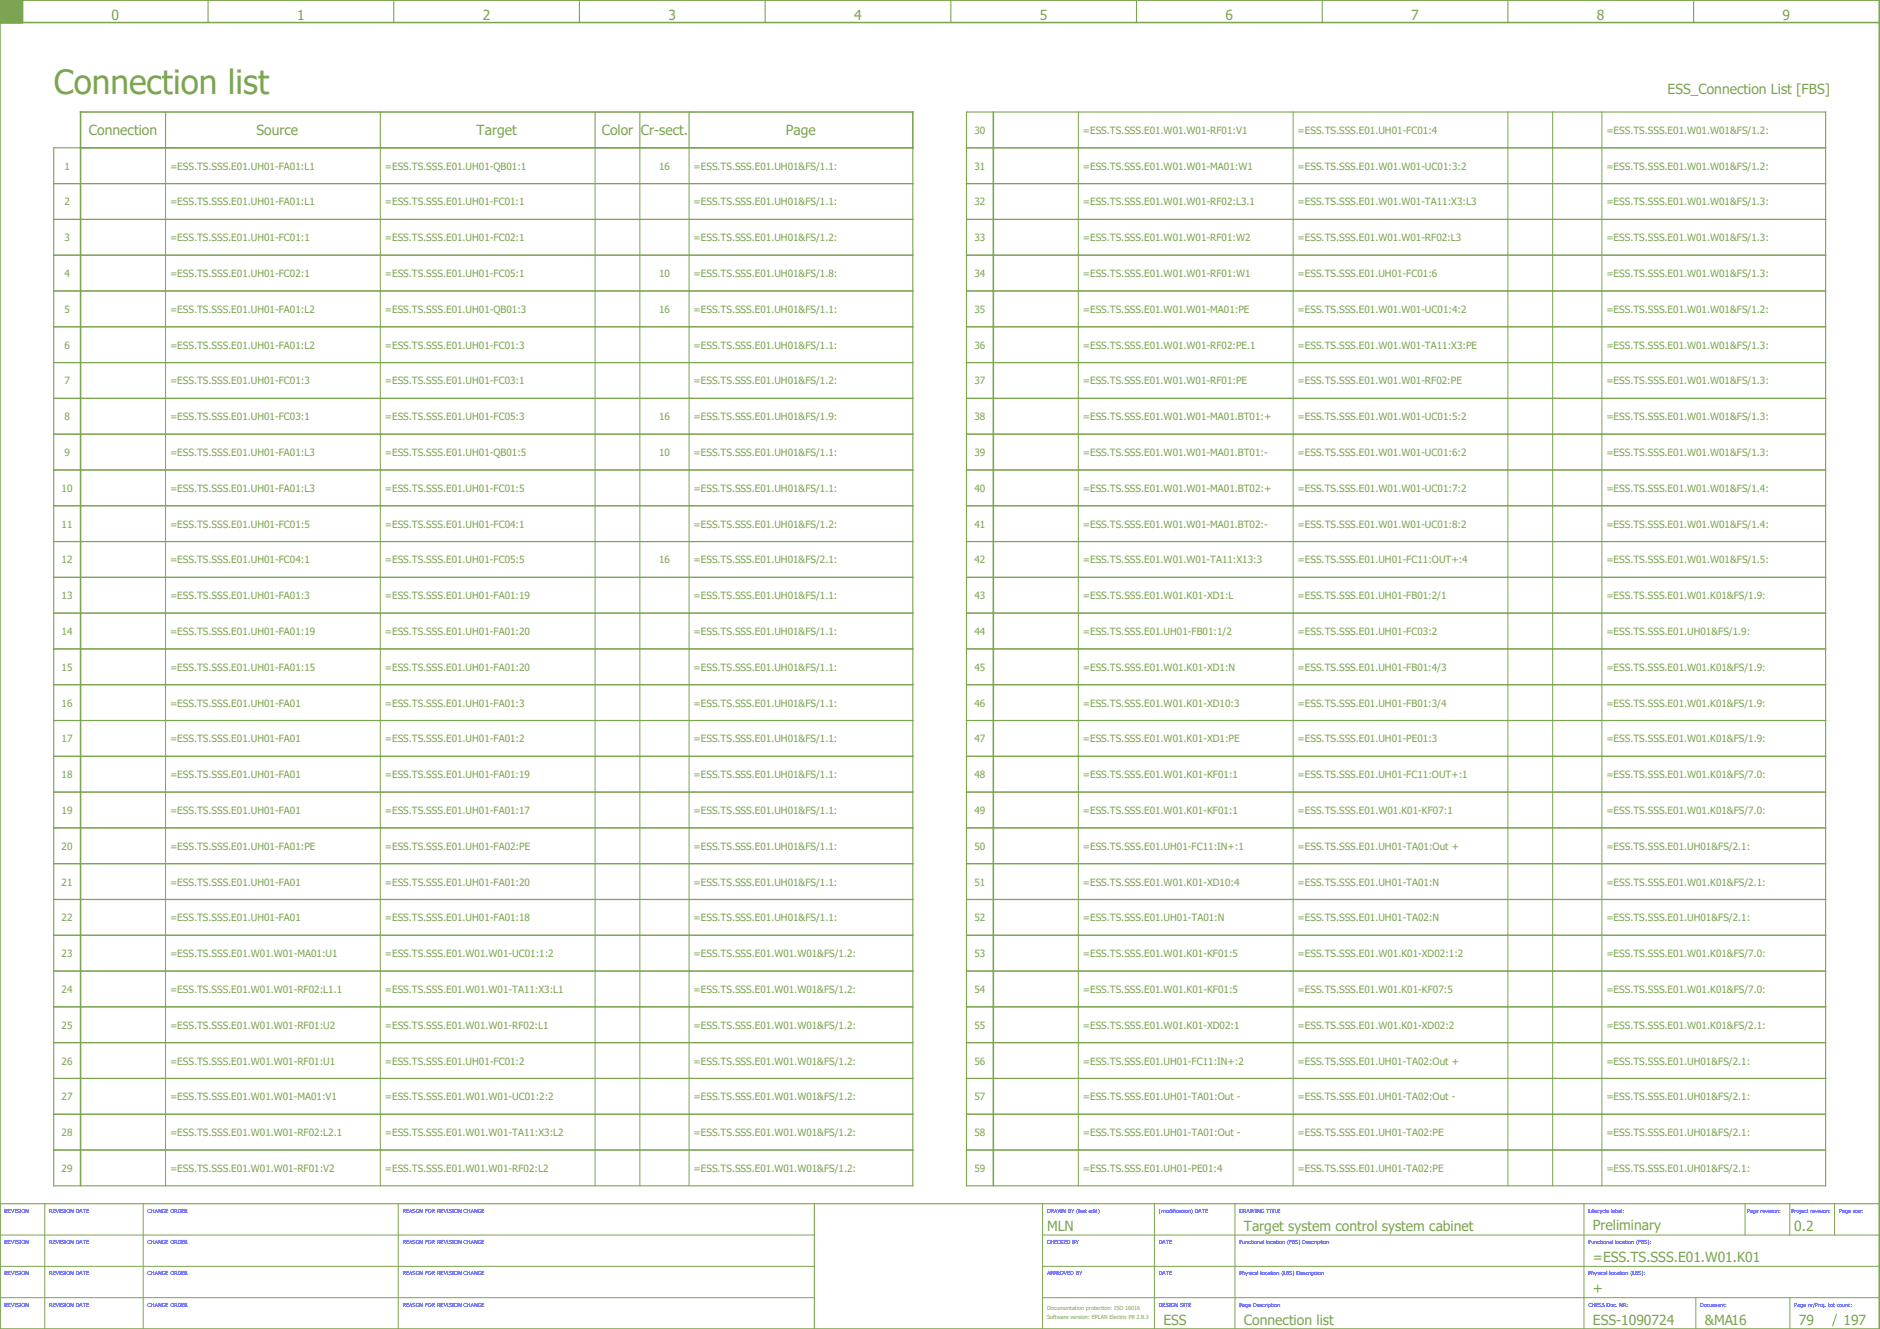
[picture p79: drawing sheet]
<svg xmlns="http://www.w3.org/2000/svg" width="420mm" height="297mm" viewBox="0 0 420 297" stroke-linecap="round" stroke-linejoin="round" font-family="sans-serif">
<defs><g id="words">
<text font-size="7.5" fill="#7ca552" x="12" y="21">Connection list</text>
<g font-size="3.1" fill="#7ca552">
<text x="24.9" y="4.4">0</text>
<text x="66.4" y="4.4">1</text>
<text x="107.9" y="4.4">2</text>
<text x="149.4" y="4.4">3</text>
<text x="190.9" y="4.4">4</text>
<text x="232.4" y="4.4">5</text>
<text x="273.9" y="4.4">6</text>
<text x="315.4" y="4.4">7</text>
<text x="356.9" y="4.4">8</text>
<text x="398.4" y="4.4">9</text>
<text x="372.7" y="21">ESS_Connection List [FBS]</text>
<text x="19.9" y="30.3">Connection</text>
<text x="57.3" y="30.3">Source</text>
<text x="106.5" y="30.3">Target</text>
<text x="134.5" y="30.2">Color</text>
<text x="143.2" y="30.3">Cr-sect.</text>
<text x="175.7" y="30.3">Page</text>
<text x="234" y="275">MLN</text>
<text x="278" y="275">Target system control system cabinet</text>
<text x="356" y="275">Preliminary</text>
<text x="401" y="275">0.2</text>
<text x="356" y="282">=ESS.TS.SSS.E01.W01.K01</text>
<text x="356" y="289">+</text>
<text x="260" y="296">ESS</text>
<text x="278" y="296">Connection list</text>
<text x="356" y="296">ESS-1090724</text>
<text x="381" y="296">&amp;MA16</text>
<text x="402" y="296">79</text>
<text x="412" y="296">197</text>
</g>
<g font-size="2.2" fill="#7ca552">
<text x="217.8" y="29.9">30</text>
<text x="242" y="29.9">=ESS.TS.SSS.E01.W01.W01-RF01:V1</text>
<text x="290" y="29.9">=ESS.TS.SSS.E01.UH01-FC01:4</text>
<text x="359" y="29.9">=ESS.TS.SSS.E01.W01.W01&amp;FS/1.2:</text>
<text x="14.4" y="37.9">1</text>
<text x="38" y="37.9">=ESS.TS.SSS.E01.UH01-FA01:L1</text>
<text x="86" y="37.9">=ESS.TS.SSS.E01.UH01-QB01:1</text>
<text x="147.3" y="37.9">16</text>
<text x="155" y="37.9">=ESS.TS.SSS.E01.UH01&amp;FS/1.1:</text>
<text x="217.8" y="37.9">31</text>
<text x="242" y="37.9">=ESS.TS.SSS.E01.W01.W01-MA01:W1</text>
<text x="290" y="37.9">=ESS.TS.SSS.E01.W01.W01-UC01:3:2</text>
<text x="359" y="37.9">=ESS.TS.SSS.E01.W01.W01&amp;FS/1.2:</text>
<text x="14.4" y="45.9">2</text>
<text x="38" y="45.9">=ESS.TS.SSS.E01.UH01-FA01:L1</text>
<text x="86" y="45.9">=ESS.TS.SSS.E01.UH01-FC01:1</text>
<text x="155" y="45.9">=ESS.TS.SSS.E01.UH01&amp;FS/1.1:</text>
<text x="217.8" y="45.9">32</text>
<text x="242" y="45.9">=ESS.TS.SSS.E01.W01.W01-RF02:L3.1</text>
<text x="290" y="45.9">=ESS.TS.SSS.E01.W01.W01-TA11:X3:L3</text>
<text x="359" y="45.9">=ESS.TS.SSS.E01.W01.W01&amp;FS/1.3:</text>
<text x="14.4" y="53.9">3</text>
<text x="38" y="53.9">=ESS.TS.SSS.E01.UH01-FC01:1</text>
<text x="86" y="53.9">=ESS.TS.SSS.E01.UH01-FC02:1</text>
<text x="155" y="53.9">=ESS.TS.SSS.E01.UH01&amp;FS/1.2:</text>
<text x="217.8" y="53.9">33</text>
<text x="242" y="53.9">=ESS.TS.SSS.E01.W01.W01-RF01:W2</text>
<text x="290" y="53.9">=ESS.TS.SSS.E01.W01.W01-RF02:L3</text>
<text x="359" y="53.9">=ESS.TS.SSS.E01.W01.W01&amp;FS/1.3:</text>
<text x="14.4" y="61.9">4</text>
<text x="38" y="61.9">=ESS.TS.SSS.E01.UH01-FC02:1</text>
<text x="86" y="61.9">=ESS.TS.SSS.E01.UH01-FC05:1</text>
<text x="147.3" y="61.9">10</text>
<text x="155" y="61.9">=ESS.TS.SSS.E01.UH01&amp;FS/1.8:</text>
<text x="217.8" y="61.9">34</text>
<text x="242" y="61.9">=ESS.TS.SSS.E01.W01.W01-RF01:W1</text>
<text x="290" y="61.9">=ESS.TS.SSS.E01.UH01-FC01:6</text>
<text x="359" y="61.9">=ESS.TS.SSS.E01.W01.W01&amp;FS/1.3:</text>
<text x="14.4" y="69.9">5</text>
<text x="38" y="69.9">=ESS.TS.SSS.E01.UH01-FA01:L2</text>
<text x="86" y="69.9">=ESS.TS.SSS.E01.UH01-QB01:3</text>
<text x="147.3" y="69.9">16</text>
<text x="155" y="69.9">=ESS.TS.SSS.E01.UH01&amp;FS/1.1:</text>
<text x="217.8" y="69.9">35</text>
<text x="242" y="69.9">=ESS.TS.SSS.E01.W01.W01-MA01:PE</text>
<text x="290" y="69.9">=ESS.TS.SSS.E01.W01.W01-UC01:4:2</text>
<text x="359" y="69.9">=ESS.TS.SSS.E01.W01.W01&amp;FS/1.2:</text>
<text x="14.4" y="77.9">6</text>
<text x="38" y="77.9">=ESS.TS.SSS.E01.UH01-FA01:L2</text>
<text x="86" y="77.9">=ESS.TS.SSS.E01.UH01-FC01:3</text>
<text x="155" y="77.9">=ESS.TS.SSS.E01.UH01&amp;FS/1.1:</text>
<text x="217.8" y="77.9">36</text>
<text x="242" y="77.9">=ESS.TS.SSS.E01.W01.W01-RF02:PE.1</text>
<text x="290" y="77.9">=ESS.TS.SSS.E01.W01.W01-TA11:X3:PE</text>
<text x="359" y="77.9">=ESS.TS.SSS.E01.W01.W01&amp;FS/1.3:</text>
<text x="14.4" y="85.9">7</text>
<text x="38" y="85.9">=ESS.TS.SSS.E01.UH01-FC01:3</text>
<text x="86" y="85.9">=ESS.TS.SSS.E01.UH01-FC03:1</text>
<text x="155" y="85.9">=ESS.TS.SSS.E01.UH01&amp;FS/1.2:</text>
<text x="217.8" y="85.9">37</text>
<text x="242" y="85.9">=ESS.TS.SSS.E01.W01.W01-RF01:PE</text>
<text x="290" y="85.9">=ESS.TS.SSS.E01.W01.W01-RF02:PE</text>
<text x="359" y="85.9">=ESS.TS.SSS.E01.W01.W01&amp;FS/1.3:</text>
<text x="14.4" y="93.9">8</text>
<text x="38" y="93.9">=ESS.TS.SSS.E01.UH01-FC03:1</text>
<text x="86" y="93.9">=ESS.TS.SSS.E01.UH01-FC05:3</text>
<text x="147.3" y="93.9">16</text>
<text x="155" y="93.9">=ESS.TS.SSS.E01.UH01&amp;FS/1.9:</text>
<text x="217.8" y="93.9">38</text>
<text x="242" y="93.9">=ESS.TS.SSS.E01.W01.W01-MA01.BT01:+</text>
<text x="290" y="93.9">=ESS.TS.SSS.E01.W01.W01-UC01:5:2</text>
<text x="359" y="93.9">=ESS.TS.SSS.E01.W01.W01&amp;FS/1.3:</text>
<text x="14.4" y="101.9">9</text>
<text x="38" y="101.9">=ESS.TS.SSS.E01.UH01-FA01:L3</text>
<text x="86" y="101.9">=ESS.TS.SSS.E01.UH01-QB01:5</text>
<text x="147.3" y="101.9">10</text>
<text x="155" y="101.9">=ESS.TS.SSS.E01.UH01&amp;FS/1.1:</text>
<text x="217.8" y="101.9">39</text>
<text x="242" y="101.9">=ESS.TS.SSS.E01.W01.W01-MA01.BT01:-</text>
<text x="290" y="101.9">=ESS.TS.SSS.E01.W01.W01-UC01:6:2</text>
<text x="359" y="101.9">=ESS.TS.SSS.E01.W01.W01&amp;FS/1.3:</text>
<text x="13.8" y="109.9">10</text>
<text x="38" y="109.9">=ESS.TS.SSS.E01.UH01-FA01:L3</text>
<text x="86" y="109.9">=ESS.TS.SSS.E01.UH01-FC01:5</text>
<text x="155" y="109.9">=ESS.TS.SSS.E01.UH01&amp;FS/1.1:</text>
<text x="217.8" y="109.9">40</text>
<text x="242" y="109.9">=ESS.TS.SSS.E01.W01.W01-MA01.BT02:+</text>
<text x="290" y="109.9">=ESS.TS.SSS.E01.W01.W01-UC01:7:2</text>
<text x="359" y="109.9">=ESS.TS.SSS.E01.W01.W01&amp;FS/1.4:</text>
<text x="13.8" y="117.9">11</text>
<text x="38" y="117.9">=ESS.TS.SSS.E01.UH01-FC01:5</text>
<text x="86" y="117.9">=ESS.TS.SSS.E01.UH01-FC04:1</text>
<text x="155" y="117.9">=ESS.TS.SSS.E01.UH01&amp;FS/1.2:</text>
<text x="217.8" y="117.9">41</text>
<text x="242" y="117.9">=ESS.TS.SSS.E01.W01.W01-MA01.BT02:-</text>
<text x="290" y="117.9">=ESS.TS.SSS.E01.W01.W01-UC01:8:2</text>
<text x="359" y="117.9">=ESS.TS.SSS.E01.W01.W01&amp;FS/1.4:</text>
<text x="13.8" y="125.9">12</text>
<text x="38" y="125.9">=ESS.TS.SSS.E01.UH01-FC04:1</text>
<text x="86" y="125.9">=ESS.TS.SSS.E01.UH01-FC05:5</text>
<text x="147.3" y="125.9">16</text>
<text x="155" y="125.9">=ESS.TS.SSS.E01.UH01&amp;FS/2.1:</text>
<text x="217.8" y="125.9">42</text>
<text x="242" y="125.9">=ESS.TS.SSS.E01.W01.W01-TA11:X13:3</text>
<text x="290" y="125.9">=ESS.TS.SSS.E01.UH01-FC11:OUT+:4</text>
<text x="359" y="125.9">=ESS.TS.SSS.E01.W01.W01&amp;FS/1.5:</text>
<text x="13.8" y="133.9">13</text>
<text x="38" y="133.9">=ESS.TS.SSS.E01.UH01-FA01:3</text>
<text x="86" y="133.9">=ESS.TS.SSS.E01.UH01-FA01:19</text>
<text x="155" y="133.9">=ESS.TS.SSS.E01.UH01&amp;FS/1.1:</text>
<text x="217.8" y="133.9">43</text>
<text x="242" y="133.9">=ESS.TS.SSS.E01.W01.K01-XD1:L</text>
<text x="290" y="133.9">=ESS.TS.SSS.E01.UH01-FB01:2/1</text>
<text x="359" y="133.9">=ESS.TS.SSS.E01.W01.K01&amp;FS/1.9:</text>
<text x="13.8" y="141.9">14</text>
<text x="38" y="141.9">=ESS.TS.SSS.E01.UH01-FA01:19</text>
<text x="86" y="141.9">=ESS.TS.SSS.E01.UH01-FA01:20</text>
<text x="155" y="141.9">=ESS.TS.SSS.E01.UH01&amp;FS/1.1:</text>
<text x="217.8" y="141.9">44</text>
<text x="242" y="141.9">=ESS.TS.SSS.E01.UH01-FB01:1/2</text>
<text x="290" y="141.9">=ESS.TS.SSS.E01.UH01-FC03:2</text>
<text x="359" y="141.9">=ESS.TS.SSS.E01.UH01&amp;FS/1.9:</text>
<text x="13.8" y="149.9">15</text>
<text x="38" y="149.9">=ESS.TS.SSS.E01.UH01-FA01:15</text>
<text x="86" y="149.9">=ESS.TS.SSS.E01.UH01-FA01:20</text>
<text x="155" y="149.9">=ESS.TS.SSS.E01.UH01&amp;FS/1.1:</text>
<text x="217.8" y="149.9">45</text>
<text x="242" y="149.9">=ESS.TS.SSS.E01.W01.K01-XD1:N</text>
<text x="290" y="149.9">=ESS.TS.SSS.E01.UH01-FB01:4/3</text>
<text x="359" y="149.9">=ESS.TS.SSS.E01.W01.K01&amp;FS/1.9:</text>
<text x="13.8" y="157.9">16</text>
<text x="38" y="157.9">=ESS.TS.SSS.E01.UH01-FA01</text>
<text x="86" y="157.9">=ESS.TS.SSS.E01.UH01-FA01:3</text>
<text x="155" y="157.9">=ESS.TS.SSS.E01.UH01&amp;FS/1.1:</text>
<text x="217.8" y="157.9">46</text>
<text x="242" y="157.9">=ESS.TS.SSS.E01.W01.K01-XD10:3</text>
<text x="290" y="157.9">=ESS.TS.SSS.E01.UH01-FB01:3/4</text>
<text x="359" y="157.9">=ESS.TS.SSS.E01.W01.K01&amp;FS/1.9:</text>
<text x="13.8" y="165.9">17</text>
<text x="38" y="165.9">=ESS.TS.SSS.E01.UH01-FA01</text>
<text x="86" y="165.9">=ESS.TS.SSS.E01.UH01-FA01:2</text>
<text x="155" y="165.9">=ESS.TS.SSS.E01.UH01&amp;FS/1.1:</text>
<text x="217.8" y="165.9">47</text>
<text x="242" y="165.9">=ESS.TS.SSS.E01.W01.K01-XD1:PE</text>
<text x="290" y="165.9">=ESS.TS.SSS.E01.UH01-PE01:3</text>
<text x="359" y="165.9">=ESS.TS.SSS.E01.W01.K01&amp;FS/1.9:</text>
<text x="13.8" y="173.9">18</text>
<text x="38" y="173.9">=ESS.TS.SSS.E01.UH01-FA01</text>
<text x="86" y="173.9">=ESS.TS.SSS.E01.UH01-FA01:19</text>
<text x="155" y="173.9">=ESS.TS.SSS.E01.UH01&amp;FS/1.1:</text>
<text x="217.8" y="173.9">48</text>
<text x="242" y="173.9">=ESS.TS.SSS.E01.W01.K01-KF01:1</text>
<text x="290" y="173.9">=ESS.TS.SSS.E01.UH01-FC11:OUT+:1</text>
<text x="359" y="173.9">=ESS.TS.SSS.E01.W01.K01&amp;FS/7.0:</text>
<text x="13.8" y="181.9">19</text>
<text x="38" y="181.9">=ESS.TS.SSS.E01.UH01-FA01</text>
<text x="86" y="181.9">=ESS.TS.SSS.E01.UH01-FA01:17</text>
<text x="155" y="181.9">=ESS.TS.SSS.E01.UH01&amp;FS/1.1:</text>
<text x="217.8" y="181.9">49</text>
<text x="242" y="181.9">=ESS.TS.SSS.E01.W01.K01-KF01:1</text>
<text x="290" y="181.9">=ESS.TS.SSS.E01.W01.K01-KF07:1</text>
<text x="359" y="181.9">=ESS.TS.SSS.E01.W01.K01&amp;FS/7.0:</text>
<text x="13.8" y="189.9">20</text>
<text x="38" y="189.9">=ESS.TS.SSS.E01.UH01-FA01:PE</text>
<text x="86" y="189.9">=ESS.TS.SSS.E01.UH01-FA02:PE</text>
<text x="155" y="189.9">=ESS.TS.SSS.E01.UH01&amp;FS/1.1:</text>
<text x="217.8" y="189.9">50</text>
<text x="242" y="189.9">=ESS.TS.SSS.E01.UH01-FC11:IN+:1</text>
<text x="290" y="189.9">=ESS.TS.SSS.E01.UH01-TA01:Out +</text>
<text x="359" y="189.9">=ESS.TS.SSS.E01.UH01&amp;FS/2.1:</text>
<text x="13.8" y="197.9">21</text>
<text x="38" y="197.9">=ESS.TS.SSS.E01.UH01-FA01</text>
<text x="86" y="197.9">=ESS.TS.SSS.E01.UH01-FA01:20</text>
<text x="155" y="197.9">=ESS.TS.SSS.E01.UH01&amp;FS/1.1:</text>
<text x="217.8" y="197.9">51</text>
<text x="242" y="197.9">=ESS.TS.SSS.E01.W01.K01-XD10:4</text>
<text x="290" y="197.9">=ESS.TS.SSS.E01.UH01-TA01:N</text>
<text x="359" y="197.9">=ESS.TS.SSS.E01.W01.K01&amp;FS/2.1:</text>
<text x="13.8" y="205.9">22</text>
<text x="38" y="205.9">=ESS.TS.SSS.E01.UH01-FA01</text>
<text x="86" y="205.9">=ESS.TS.SSS.E01.UH01-FA01:18</text>
<text x="155" y="205.9">=ESS.TS.SSS.E01.UH01&amp;FS/1.1:</text>
<text x="217.8" y="205.9">52</text>
<text x="242" y="205.9">=ESS.TS.SSS.E01.UH01-TA01:N</text>
<text x="290" y="205.9">=ESS.TS.SSS.E01.UH01-TA02:N</text>
<text x="359" y="205.9">=ESS.TS.SSS.E01.UH01&amp;FS/2.1:</text>
<text x="13.8" y="213.9">23</text>
<text x="38" y="213.9">=ESS.TS.SSS.E01.W01.W01-MA01:U1</text>
<text x="86" y="213.9">=ESS.TS.SSS.E01.W01.W01-UC01:1:2</text>
<text x="155" y="213.9">=ESS.TS.SSS.E01.W01.W01&amp;FS/1.2:</text>
<text x="217.8" y="213.9">53</text>
<text x="242" y="213.9">=ESS.TS.SSS.E01.W01.K01-KF01:5</text>
<text x="290" y="213.9">=ESS.TS.SSS.E01.W01.K01-XD02:1:2</text>
<text x="359" y="213.9">=ESS.TS.SSS.E01.W01.K01&amp;FS/7.0:</text>
<text x="13.8" y="221.9">24</text>
<text x="38" y="221.9">=ESS.TS.SSS.E01.W01.W01-RF02:L1.1</text>
<text x="86" y="221.9">=ESS.TS.SSS.E01.W01.W01-TA11:X3:L1</text>
<text x="155" y="221.9">=ESS.TS.SSS.E01.W01.W01&amp;FS/1.2:</text>
<text x="217.8" y="221.9">54</text>
<text x="242" y="221.9">=ESS.TS.SSS.E01.W01.K01-KF01:5</text>
<text x="290" y="221.9">=ESS.TS.SSS.E01.W01.K01-KF07:5</text>
<text x="359" y="221.9">=ESS.TS.SSS.E01.W01.K01&amp;FS/7.0:</text>
<text x="13.8" y="229.9">25</text>
<text x="38" y="229.9">=ESS.TS.SSS.E01.W01.W01-RF01:U2</text>
<text x="86" y="229.9">=ESS.TS.SSS.E01.W01.W01-RF02:L1</text>
<text x="155" y="229.9">=ESS.TS.SSS.E01.W01.W01&amp;FS/1.2:</text>
<text x="217.8" y="229.9">55</text>
<text x="242" y="229.9">=ESS.TS.SSS.E01.W01.K01-XD02:1</text>
<text x="290" y="229.9">=ESS.TS.SSS.E01.W01.K01-XD02:2</text>
<text x="359" y="229.9">=ESS.TS.SSS.E01.W01.K01&amp;FS/2.1:</text>
<text x="13.8" y="237.9">26</text>
<text x="38" y="237.9">=ESS.TS.SSS.E01.W01.W01-RF01:U1</text>
<text x="86" y="237.9">=ESS.TS.SSS.E01.UH01-FC01:2</text>
<text x="155" y="237.9">=ESS.TS.SSS.E01.W01.W01&amp;FS/1.2:</text>
<text x="217.8" y="237.9">56</text>
<text x="242" y="237.9">=ESS.TS.SSS.E01.UH01-FC11:IN+:2</text>
<text x="290" y="237.9">=ESS.TS.SSS.E01.UH01-TA02:Out +</text>
<text x="359" y="237.9">=ESS.TS.SSS.E01.UH01&amp;FS/2.1:</text>
<text x="13.8" y="245.9">27</text>
<text x="38" y="245.9">=ESS.TS.SSS.E01.W01.W01-MA01:V1</text>
<text x="86" y="245.9">=ESS.TS.SSS.E01.W01.W01-UC01:2:2</text>
<text x="155" y="245.9">=ESS.TS.SSS.E01.W01.W01&amp;FS/1.2:</text>
<text x="217.8" y="245.9">57</text>
<text x="242" y="245.9">=ESS.TS.SSS.E01.UH01-TA01:Out -</text>
<text x="290" y="245.9">=ESS.TS.SSS.E01.UH01-TA02:Out -</text>
<text x="359" y="245.9">=ESS.TS.SSS.E01.UH01&amp;FS/2.1:</text>
<text x="13.8" y="253.9">28</text>
<text x="38" y="253.9">=ESS.TS.SSS.E01.W01.W01-RF02:L2.1</text>
<text x="86" y="253.9">=ESS.TS.SSS.E01.W01.W01-TA11:X3:L2</text>
<text x="155" y="253.9">=ESS.TS.SSS.E01.W01.W01&amp;FS/1.2:</text>
<text x="217.8" y="253.9">58</text>
<text x="242" y="253.9">=ESS.TS.SSS.E01.UH01-TA01:Out -</text>
<text x="290" y="253.9">=ESS.TS.SSS.E01.UH01-TA02:PE</text>
<text x="359" y="253.9">=ESS.TS.SSS.E01.UH01&amp;FS/2.1:</text>
<text x="13.8" y="261.9">29</text>
<text x="38" y="261.9">=ESS.TS.SSS.E01.W01.W01-RF01:V2</text>
<text x="86" y="261.9">=ESS.TS.SSS.E01.W01.W01-RF02:L2</text>
<text x="155" y="261.9">=ESS.TS.SSS.E01.W01.W01&amp;FS/1.2:</text>
<text x="217.8" y="261.9">59</text>
<text x="242" y="261.9">=ESS.TS.SSS.E01.UH01-PE01:4</text>
<text x="290" y="261.9">=ESS.TS.SSS.E01.UH01-TA02:PE</text>
<text x="359" y="261.9">=ESS.TS.SSS.E01.UH01&amp;FS/2.1:</text>
</g>
<g font-size="1.2" fill="#00f">
<text x="1" y="271">REVISION</text>
<text x="11" y="271">REVISION DATE</text>
<text x="33" y="271">CHANGE ORDER</text>
<text x="90" y="271">REASON FOR REVISION CHANGE</text>
<text x="234" y="271">DRAWN BY (last edit)</text>
<text x="259" y="271">(modification) DATE</text>
<text x="277" y="271">DRAWING TITLE</text>
<text x="355" y="271">Lifecycle label:</text>
<text x="390.4" y="271">Page revision:</text>
<text x="400.4" y="271">Project revision:</text>
<text x="411" y="271">Page size:</text>
<text x="1" y="278">REVISION</text>
<text x="11" y="278">REVISION DATE</text>
<text x="33" y="278">CHANGE ORDER</text>
<text x="90" y="278">REASON FOR REVISION CHANGE</text>
<text x="234" y="278">CHECKED BY</text>
<text x="259" y="278">DATE</text>
<text x="277" y="278">Functional location (FBS) Description</text>
<text x="355" y="278">Functional location (FBS):</text>
<text x="1" y="285">REVISION</text>
<text x="11" y="285">REVISION DATE</text>
<text x="33" y="285">CHANGE ORDER</text>
<text x="90" y="285">REASON FOR REVISION CHANGE</text>
<text x="234" y="285">APPROVED BY</text>
<text x="259" y="285">DATE</text>
<text x="277" y="285">Physical location (LBS) Description</text>
<text x="355" y="285">Physical location (LBS):</text>
<text x="1" y="292">REVISION</text>
<text x="11" y="292">REVISION DATE</text>
<text x="33" y="292">CHANGE ORDER</text>
<text x="90" y="292">REASON FOR REVISION CHANGE</text>
<text x="259" y="292">DESIGN SITE</text>
<text x="277" y="292">Page Description</text>
<text x="355" y="292">CHESS Doc. NR:</text>
<text x="380" y="292">Document:</text>
<text x="401" y="292">Page nr/Proj. tot count:</text>
</g>
<g font-size="1.2" fill="#7ca552">
<text x="234" y="292.8">Documentation protection: ISO 16016</text>
<text x="234" y="294.8">Software version: EPLAN Electric P8 2.8.3</text>
</g>
</g></defs>
<path d="M0 5h420M0 0h420v297h-420zM5 0v5M18 33h186v-8h-186v240M222 25v240" fill="none" stroke="#7ca552" stroke-width=".35"/>
<g fill="none" stroke="#7ca552" stroke-width=".25">
<path d="M0 5h5M46.5 0v5M88 0v5M129.5 0v5M171 0v5M212.5 0v5M254 0v5M295.5 0v5M337 0v5M378.5 0v5M12 33h192v232h-192zM37 25v8"/>
<path d="M85 25v8M133 25v8M143 25v8M154 25v8M216 33h192M216 25h192v240h-192zM12 41h192M12 49h192M12 57h192M216 41h192M216 49h192M216 57h192"/>
<path d="M12 65h192M12 73h192M216 65h192M216 73h192M12 81h192M12 89h192M12 97h192M216 81h192M216 89h192M216 97h192M12 105h192M12 113h192"/>
<path d="M216 105h192M216 113h192M12 121h192M12 129h192M12 137h192M216 121h192M216 129h192M216 137h192M12 145h192M12 153h192M216 145h192M216 153h192"/>
<path d="M12 161h192M12 169h192M12 177h192M216 161h192M216 169h192M216 177h192M12 185h192M12 193h192M216 185h192M216 193h192M12 201h192M12 209h192"/>
<path d="M12 217h192M216 201h192M216 209h192M216 217h192M12 225h192M12 233h192M216 225h192M216 233h192M12 241h192M12 249h192M12 257h192M216 241h192"/>
<path d="M216 249h192M216 257h192M182 269v28M420 269h-420v28"/>
</g>
<path d="M0 0h5v5h-5z" fill="#7ca552" stroke="#7ca552" stroke-width=".22"/>
<g fill="none" stroke="#7ca552" stroke-width=".22">
<path d="M37 33v232M85 33v232M133 33v232M143 33v232M154 33v232M241 25v240M289 25v240M337 25v240M347 25v240M358 25v240M0 276h182M10 269v28"/>
<path d="M32 269v28M89 269v28M233 276h187M233 269v28M258 269v28M276 269v28M354 269v28M390 269v7M400 269v7M410 269v7M0 283h182M0 290h182"/>
<path d="M233 283h187M233 290h187M379 290v7M400 290v7M410.4 293.6l-.8 2.8"/>
</g>
<use href="#words"/>
</svg>
